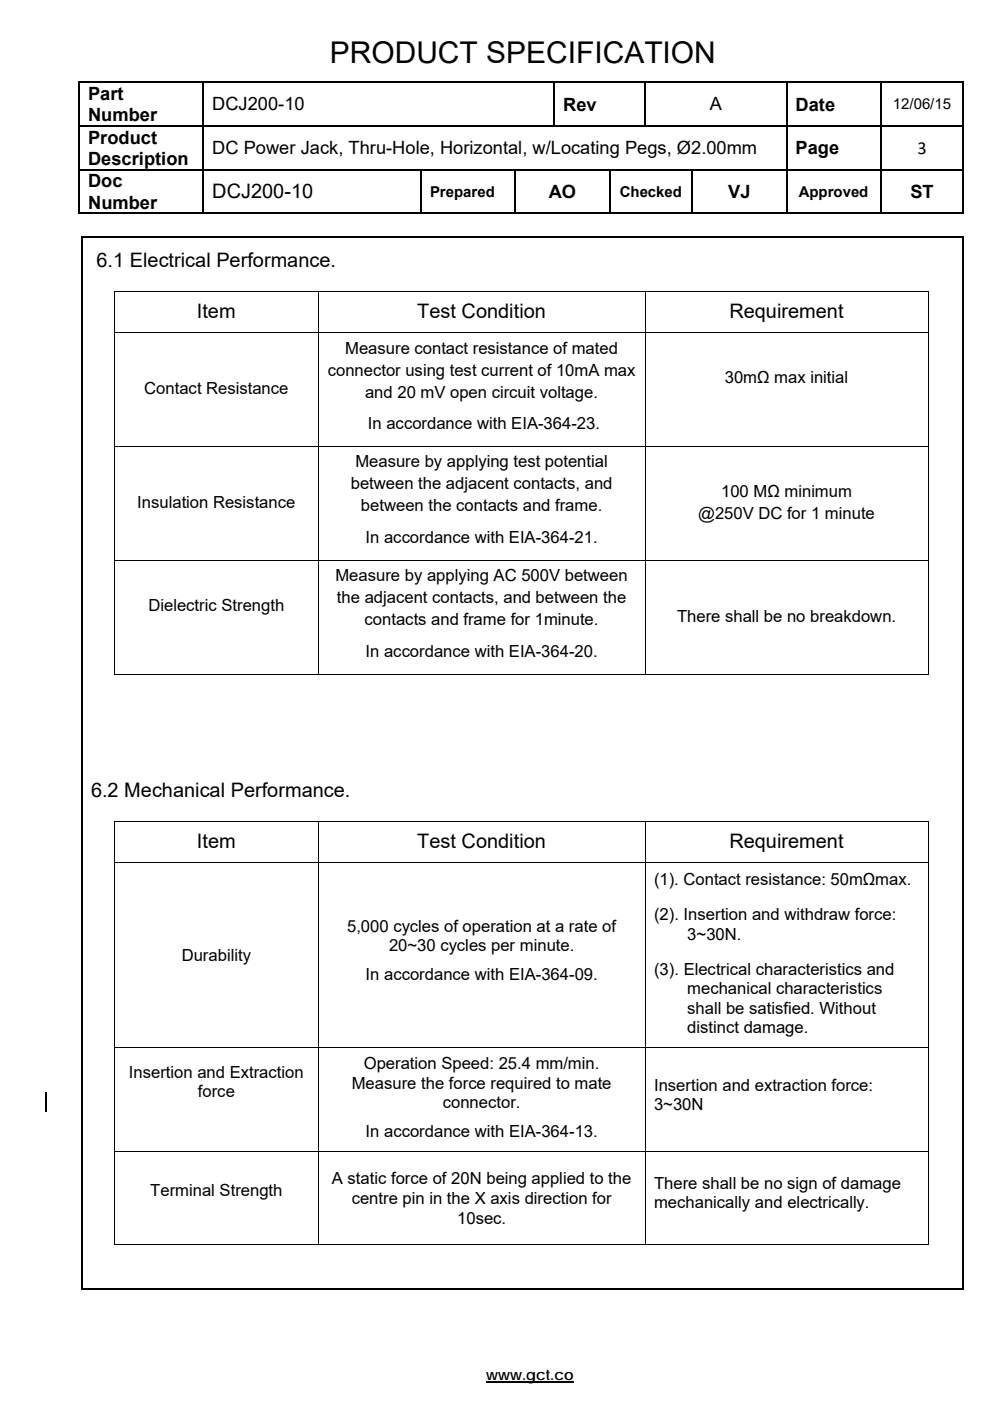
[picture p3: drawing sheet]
<svg xmlns="http://www.w3.org/2000/svg" width="210mm" height="297mm" viewBox="0 0 210 297" stroke-linecap="round" stroke-linejoin="round" font-family="sans-serif">
<defs><g id="words">
<text font-size="6.3" x="70" y="13.4">PRODUCT SPECIFICATION</text>
<g font-size="4.2">
<text x="45" y="42.1">DCJ200-10</text>
<text x="20.5" y="56.6">6.1 Electrical Performance.</text>
<text x="41.8" y="67.3">Item</text>
<text x="88.5" y="67.3">Test Condition</text>
<text x="154.7" y="67.3">Requirement</text>
<text x="19.3" y="169">6.2 Mechanical Performance.</text>
<text x="41.8" y="179.7">Item</text>
<text x="88.5" y="179.7">Test Condition</text>
<text x="154.7" y="179.7">Requirement</text>
</g>
<g font-size="3.9">
<text x="18.7" y="21.2">Part</text>
<text x="45" y="23.4">DCJ200-10</text>
<text x="119.4" y="23.4">Rev</text>
<text x="150.5" y="23.4">A</text>
<text x="168.7" y="23.4">Date</text>
<text x="18.7" y="25.7">Number</text>
<text x="18.7" y="30.5">Product</text>
<text x="18.7" y="34.9">Description</text>
<text x="45" y="32.7">DC Power Jack, Thru-Hole, Horizontal, w/Locating Pegs, Ø2.00mm</text>
<text x="168.7" y="32.7">Page</text>
<text x="194.6" y="32.6">3</text>
<text x="18.7" y="39.8">Doc</text>
<text x="116.4" y="42">AO</text>
<text x="154.5" y="42">VJ</text>
<text x="193.1" y="42">ST</text>
<text x="18.7" y="44.2">Number</text>
</g>
<g font-size="3.5">
<text x="73.2" y="75">Measure contact resistance of mated</text>
<text x="30.6" y="83.5">Contact Resistance</text>
<text x="69.5" y="79.6">connector using test current of 10mA max</text>
<text x="153.7" y="81.2">30mΩ max initial</text>
<text x="77.4" y="84.3">and 20 mV open circuit voltage.</text>
<text x="78" y="91.1">In accordance with EIA-364-23.</text>
<text x="75.4" y="99.1">Measure by applying test potential</text>
<text x="29.1" y="107.7">Insulation Resistance</text>
<text x="74.4" y="103.8">between the adjacent contacts, and</text>
<text x="152.9" y="105.3">100 MΩ minimum</text>
<text x="76.6" y="108.4">between the contacts and frame.</text>
<text x="148.1" y="110">@250V DC for 1 minute</text>
<text x="77.5" y="115.2">In accordance with EIA-364-21.</text>
<text x="71.1" y="123.2">Measure by applying AC 500V between</text>
<text x="31.5" y="129.5">Dielectric Strength</text>
<text x="71.5" y="127.9">the adjacent contacts, and between the</text>
<text x="143.6" y="131.8">There shall be no breakdown.</text>
<text x="77.3" y="132.5">contacts and frame for 1minute.</text>
<text x="77.5" y="139.3">In accordance with EIA-364-20.</text>
<text x="138.7" y="187.6">(1). Contact resistance: 50mΩmax.</text>
<text x="73.6" y="197.6">5,000 cycles of operation at a rate of</text>
<text x="138.7" y="195.2">(2). Insertion and withdraw force:</text>
<text x="38.5" y="203.8">Durability</text>
<text x="82.5" y="201.7">20~30 cycles per minute.</text>
<text x="145.8" y="199.2">3~30N.</text>
<text x="77.6" y="207.9">In accordance with EIA-364-09.</text>
<text x="138.7" y="206.8">(3). Electrical characteristics and</text>
<text x="145.8" y="210.8">mechanical characteristics</text>
<text x="145.8" y="214.9">shall be satisfied. Without</text>
<text x="145.8" y="219">distinct damage.</text>
<text x="77.2" y="226.7">Operation Speed: 25.4 mm/min.</text>
<text x="27.3" y="228.5">Insertion and Extraction</text>
<text x="42" y="232.6">force</text>
<text x="74.6" y="230.8">Measure the force required to mate</text>
<text x="138.7" y="231.3">Insertion and extraction force:</text>
<text x="93.9" y="234.9">connector.</text>
<text x="138.7" y="235.3">3~30N</text>
<text x="77.6" y="241">In accordance with EIA-364-13.</text>
<text x="70.4" y="251">A static force of 20N being applied to the</text>
<text x="31.9" y="253.5">Terminal Strength</text>
<text x="74.6" y="255.3">centre pin in the X axis direction for</text>
<text x="138.7" y="252.1">There shall be no sign of damage</text>
<text x="138.7" y="256.2">mechanically and electrically.</text>
<text x="97" y="259.5">10sec.</text>
</g>
<g font-size="3.2">
<text x="189.4" y="23.2">12/06/15</text>
<text x="91.2" y="41.7">Prepared</text>
<text x="131.4" y="41.7">Checked</text>
<text x="169.4" y="41.7">Approved</text>
<text x="103.1" y="292.7">www.gct.co</text>
</g>
</g></defs>
<g fill="#000">
<path d="M16.6 17.2h.4v.4h-.4zM43 17.2h.3v.4h-.3zM117.4 17.2h.3v.4h-.3zM136.7 17.2h.3v.4h-.3zM166.7 17.2h.3v.4h-.3zM186.7 17.2h.3v.4h-.3zM204.2 17.2h.3v.4h-.3zM16.6 26.5h.4v.4h-.4zM16.6 35.8h.4v.4h-.4zM43 26.5h.3v.4h-.3zM43 35.8h.3v.4h-.3zM89.2 35.8h.3v.4h-.3z"/>
<path d="M109.2 35.8h.3v.4h-.3zM129.2 35.8h.3v.4h-.3zM146.7 35.8h.3v.4h-.3zM166.7 26.5h.3v.4h-.3zM166.7 35.8h.3v.4h-.3zM186.7 26.5h.3v.4h-.3zM186.7 35.8h.3v.4h-.3zM204.2 26.5h.3v.4h-.3zM204.2 35.8h.3v.4h-.3zM17.2 50.1h.4v.4h-.4zM204.2 45.1h.3v.3h-.3zM204.2 50.1h.3v.4h-.3z"/>
<path d="M24.2 61.7h.2v.2h-.2zM196.8 61.7h.1v.2h-.1zM196.8 70.5h.1v.1h-.1zM196.8 94.6h.1v.2h-.1zM196.8 118.7h.1v.2h-.1zM196.8 142.9h.1v.1h-.1zM24.2 174.1h.2v.2h-.2zM196.8 174.1h.1v.2h-.1zM196.8 182.8h.1v.2h-.1zM196.8 222.1h.1v.2h-.1zM196.8 244h.1v.1h-.1zM196.8 263.9h.1v.1h-.1z"/>
<path d="M204.2 273h.3v.4h-.3z"/>
</g>
<g fill="none" stroke="#000" stroke-width=".34">
<path d="M16.6 17.4h26.4M16.8 17.6v8.9M43.1 17.6v8.9M43.3 17.4h74.1M117.6 17.6v8.9M117.7 17.4h19M136.8 17.6v8.9M137 17.4h29.7M166.8 17.6v8.9M167 17.4h19.7M186.8 17.6v8.9M187 17.4h17.2"/>
<path d="M204.3 17.6v8.9M16.8 26.9v8.9M16.8 36.2v9.2M17 26.7h26M17 36h26M43.1 26.9v8.9M43.1 36.2v9.2M43.3 36h45.9M89.3 36.2v9.2M89.5 36h19.7M109.3 36.2v9.2M109.5 36h19.7"/>
<path d="M129.3 36.2v9.2M129.5 36h17.2M146.8 36.2v9.2M147 36h19.7M166.7 26.7h-123.4M166.8 26.9v8.9M166.8 36.2v9.2M167 26.7h19.7M167 36h19.7M186.8 26.9v8.9M186.8 36.2v9.2M187 26.7h17.2"/>
<path d="M187 36h17.2M204.3 26.9v8.9M204.3 36.2v9.2M16.6 45.3h26.4M17.2 50.3h187M17.4 50.5v222.9M43.3 45.3h45.9M89.5 45.3h19.7M109.5 45.3h19.7M129.5 45.3h17.2M147 45.3h19.7M167 45.3h19.7"/>
<path d="M187 45.3h17.2M204.3 50.5v222.9M17.2 273.2h187"/>
</g>
<path d="M103.1 293.1h18.6" fill="none" stroke="#000" stroke-width=".28"/>
<g fill="none" stroke="#000" stroke-width=".21">
<path d="M24.2 61.8h172.6M24.2 70.5h172.6M24.3 61.9v8.6M24.3 70.6v24M67.5 61.9v8.6M67.5 70.6v24M136.8 61.9v8.6M136.8 70.6v24M196.9 61.9v8.6M196.9 70.6v24M24.2 94.7h172.6M24.3 94.8v23.9"/>
<path d="M67.5 94.8v23.9M136.8 94.8v23.9M196.9 94.8v23.9M24.2 118.8h172.6M24.3 118.9v24.1M67.5 118.9v24.1M136.8 118.9v24.1M196.9 118.9v24.1M24.2 142.9h43.2M67.6 142.9h69.2M136.9 142.9h59.9M24.3 174.3v8.5"/>
<path d="M67.5 174.3v8.5M136.8 174.3v8.5M196.8 174.2h-172.6M196.9 174.3v8.5M24.3 183v39.1M67.5 183v39.1M136.8 183v39.1M196.8 182.9h-172.6M196.9 183v39.1M24.2 222.2h172.6M24.3 222.3v21.7M67.5 222.3v21.7"/>
<path d="M136.8 222.3v21.7M196.9 222.3v21.7M24.2 244.1h172.6M24.3 244.1v19.9M67.5 244.1v19.9M136.8 244.1v19.9M196.9 244.1v19.9M24.2 263.9h43.2M67.6 263.9h69.2M136.9 263.9h59.9"/>
</g>
<path d="M9.8 231.6v4.1" fill="none" stroke="#000" stroke-width=".25"/>
<use href="#words"/>
</svg>
